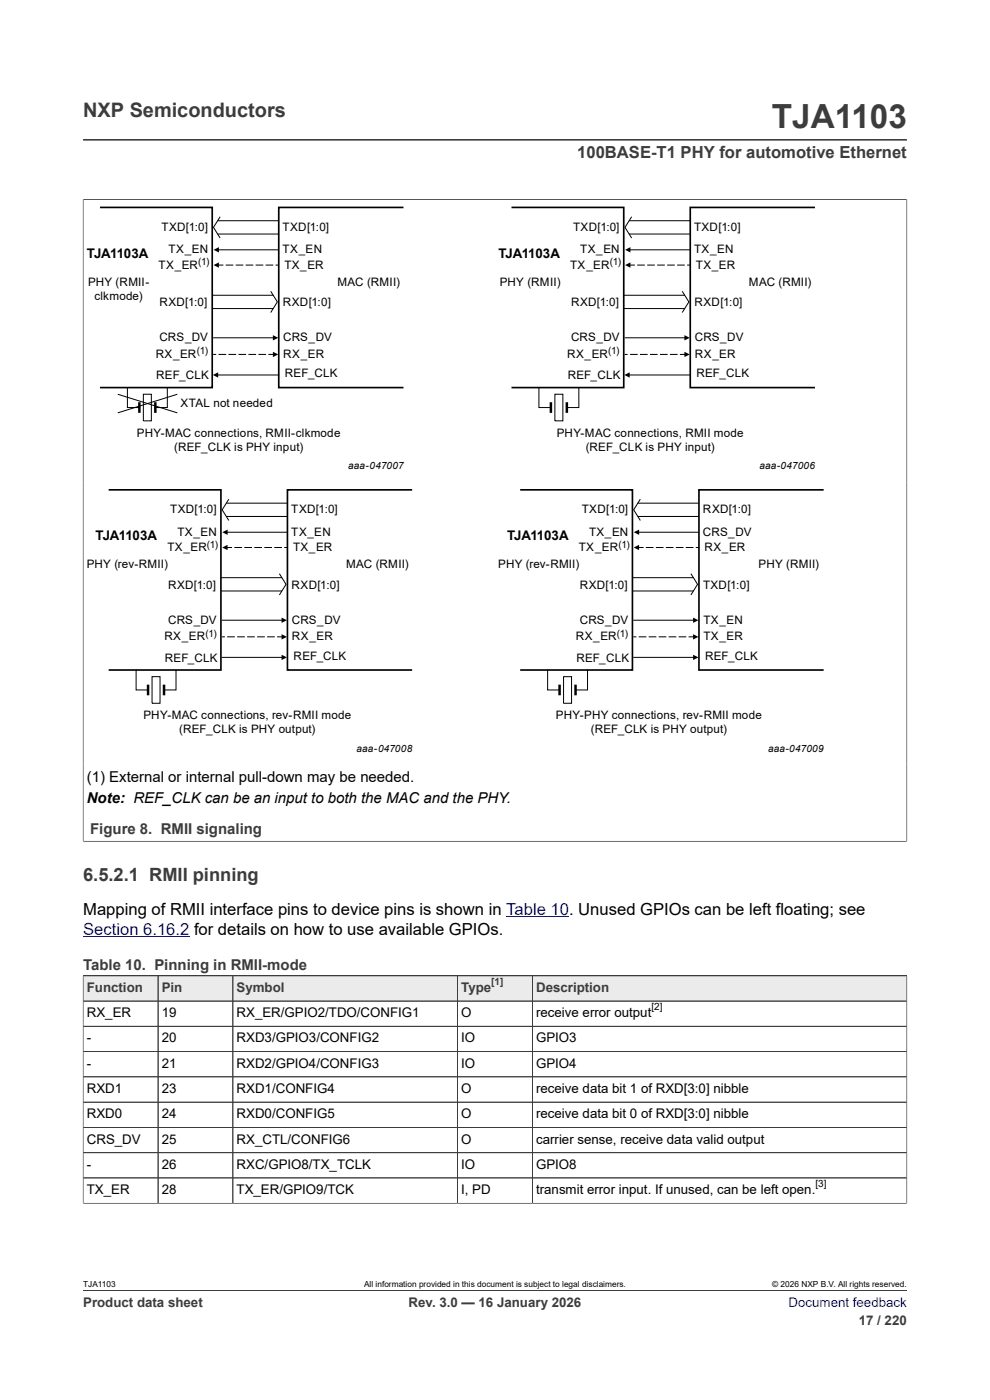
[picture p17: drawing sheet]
<svg xmlns="http://www.w3.org/2000/svg" width="210mm" height="297mm" viewBox="0 0 210 297" stroke-linecap="round" stroke-linejoin="round" font-family="sans-serif">
<defs><g id="words">
<text font-size="7.1" fill="#3c3c3c" x="163.7" y="27.2">TJA1103</text>
<text font-size="4.2" fill="#3c3c3c" x="17.6" y="24.8">NXP Semiconductors</text>
<text font-size="3.9" fill="#3c3c3c" x="17.6" y="186.8">6.5.2.1 RMII pinning</text>
<text font-size="3.5" fill="#3c3c3c" x="122.4" y="33.5">100BASE-T1 PHY for automotive Ethernet</text>
<text font-size="3.5" x="17.6" y="194.2">Mapping of RMII interface pins to device pins is shown in Table 10. Unused GPIOs can be left floating; see</text>
<text font-size="3.5" fill="#00f" x="17.6" y="198.4">Section 6.16.2 for details on how to use available GPIOs.</text>
<g font-size="3.2">
<text x="18.4" y="165.9">(1) External or internal pull-down may be needed.</text>
<text x="18.4" y="170.4">Note: REF_CLK can be an input to both the MAC and the PHY.</text>
</g>
<g font-size="3.2" fill="#3c3c3c">
<text x="19.1" y="177">Figure 8. RMII signaling</text>
<text x="17.6" y="205.8">Table 10. Pinning in RMII-mode</text>
</g>
<g font-size="2.8">
<text x="18.4" y="54.7">TJA1103A</text>
<text x="105.7" y="54.7">TJA1103A</text>
<text x="20.3" y="114.6">TJA1103A</text>
<text x="107.5" y="114.6">TJA1103A</text>
<text x="18.4" y="215.8">RX_ER</text>
<text x="34.3" y="215.8">19</text>
<text x="50.2" y="215.8">RX_ER/GPIO2/TDO/CONFIG1</text>
<text x="97.8" y="215.8">O</text>
<text x="113.7" y="215.8">receive error output</text>
<text x="18.4" y="221.1">-</text>
<text x="34.3" y="221.1">20</text>
<text x="50.2" y="221.1">RXD3/GPIO3/CONFIG2</text>
<text x="97.8" y="221.1">IO</text>
<text x="113.7" y="221.1">GPIO3</text>
<text x="18.4" y="226.5">-</text>
<text x="34.3" y="226.5">21</text>
<text x="50.2" y="226.5">RXD2/GPIO4/CONFIG3</text>
<text x="97.8" y="226.5">IO</text>
<text x="113.7" y="226.5">GPIO4</text>
<text x="18.4" y="231.9">RXD1</text>
<text x="34.3" y="231.9">23</text>
<text x="50.2" y="231.9">RXD1/CONFIG4</text>
<text x="97.8" y="231.9">O</text>
<text x="113.7" y="231.9">receive data bit 1 of RXD[3:0] nibble</text>
<text x="18.4" y="237.2">RXD0</text>
<text x="34.3" y="237.2">24</text>
<text x="50.2" y="237.2">RXD0/CONFIG5</text>
<text x="97.8" y="237.2">O</text>
<text x="113.7" y="237.2">receive data bit 0 of RXD[3:0] nibble</text>
<text x="18.4" y="242.6">CRS_DV</text>
<text x="34.3" y="242.6">25</text>
<text x="50.2" y="242.6">RX_CTL/CONFIG6</text>
<text x="97.8" y="242.6">O</text>
<text x="113.7" y="242.6">carrier sense, receive data valid output</text>
<text x="18.4" y="247.9">-</text>
<text x="34.3" y="247.9">26</text>
<text x="50.2" y="247.9">RXC/GPIO8/TX_TCLK</text>
<text x="97.8" y="247.9">IO</text>
<text x="113.7" y="247.9">GPIO8</text>
<text x="18.4" y="253.3">TX_ER</text>
<text x="34.3" y="253.3">28</text>
<text x="50.2" y="253.3">TX_ER/GPIO9/TCK</text>
<text x="97.8" y="253.3">I, PD</text>
<text x="113.7" y="253.3">transmit error input. If unused, can be left open.</text>
</g>
<g font-size="2.8" fill="#3c3c3c">
<text x="18.4" y="210.4">Function</text>
<text x="34.3" y="210.4">Pin</text>
<text x="50.2" y="210.4">Symbol</text>
<text x="97.8" y="210.4">Type</text>
<text x="113.7" y="210.4">Description</text>
<text x="17.6" y="277.3">Product data sheet</text>
<text x="86.7" y="277.3">Rev. 3.0 — 16 January 2026</text>
<text x="182.2" y="281">17 / 220</text>
</g>
<text font-size="2.8" fill="#00f" x="167.3" y="277.3">Document feedback</text>
<g font-size="2.5">
<text x="34.3" y="49">TXD[1:0]</text>
<text x="35.8" y="53.7">TX_EN</text>
<text x="59.9" y="53.7">TX_EN</text>
<text x="59.9" y="49">TXD[1:0]</text>
<text x="121.6" y="49">TXD[1:0]</text>
<text x="123" y="53.7">TX_EN</text>
<text x="147.2" y="53.7">TX_EN</text>
<text x="147.2" y="49">TXD[1:0]</text>
<text x="33.7" y="57">TX_ER</text>
<text x="60.3" y="57">TX_ER</text>
<text x="120.9" y="57">TX_ER</text>
<text x="147.6" y="57">TX_ER</text>
<text x="18.7" y="60.6">PHY (RMII-</text>
<text x="20.1" y="63.6">clkmode)</text>
<text x="33.8" y="64.9">RXD[1:0]</text>
<text x="60" y="64.9">RXD[1:0]</text>
<text x="71.6" y="60.6">MAC (RMII)</text>
<text x="106" y="60.6">PHY (RMII)</text>
<text x="121.1" y="64.9">RXD[1:0]</text>
<text x="147.3" y="64.9">RXD[1:0]</text>
<text x="158.9" y="60.6">MAC (RMII)</text>
<text x="33" y="75.9">RX_ER</text>
<text x="33.8" y="72.4">CRS_DV</text>
<text x="60.1" y="72.4">CRS_DV</text>
<text x="60.1" y="75.9">RX_ER</text>
<text x="120.3" y="75.9">RX_ER</text>
<text x="121.1" y="72.4">CRS_DV</text>
<text x="147.4" y="72.4">CRS_DV</text>
<text x="147.4" y="75.9">RX_ER</text>
<text x="33.1" y="80.5">REF_CLK</text>
<text x="60.5" y="80.1">REF_CLK</text>
<text x="120.4" y="80.5">REF_CLK</text>
<text x="147.7" y="80.1">REF_CLK</text>
<text x="38.3" y="86.4">XTAL not needed</text>
<text x="29" y="92.7">PHY-MAC connections, RMII-clkmode</text>
<text x="37" y="95.7">(REF_CLK is PHY input)</text>
<text x="118.1" y="92.7">PHY-MAC connections, RMII mode</text>
<text x="124.2" y="95.7">(REF_CLK is PHY input)</text>
<text x="36.1" y="108.9">TXD[1:0]</text>
<text x="37.7" y="113.6">TX_EN</text>
<text x="61.8" y="113.6">TX_EN</text>
<text x="61.8" y="108.9">TXD[1:0]</text>
<text x="123.4" y="108.9">TXD[1:0]</text>
<text x="124.9" y="113.6">TX_EN</text>
<text x="149.1" y="113.6">CRS_DV</text>
<text x="149.1" y="108.9">RXD[1:0]</text>
<text x="35.5" y="116.9">TX_ER</text>
<text x="62.2" y="116.9">TX_ER</text>
<text x="122.8" y="116.9">TX_ER</text>
<text x="149.5" y="116.9">RX_ER</text>
<text x="18.4" y="120.5">PHY (rev-RMII)</text>
<text x="35.7" y="124.9">RXD[1:0]</text>
<text x="61.8" y="124.9">RXD[1:0]</text>
<text x="73.4" y="120.5">MAC (RMII)</text>
<text x="105.7" y="120.5">PHY (rev-RMII)</text>
<text x="123" y="124.9">RXD[1:0]</text>
<text x="149.1" y="124.9">TXD[1:0]</text>
<text x="160.9" y="120.5">PHY (RMII)</text>
<text x="34.9" y="135.8">RX_ER</text>
<text x="35.7" y="132.3">CRS_DV</text>
<text x="61.9" y="132.3">CRS_DV</text>
<text x="61.9" y="135.8">RX_ER</text>
<text x="122.2" y="135.8">RX_ER</text>
<text x="123" y="132.3">CRS_DV</text>
<text x="149.2" y="132.3">TX_EN</text>
<text x="149.2" y="135.8">TX_ER</text>
<text x="35" y="140.4">REF_CLK</text>
<text x="62.3" y="140">REF_CLK</text>
<text x="122.3" y="140.4">REF_CLK</text>
<text x="149.6" y="140">REF_CLK</text>
<text x="30.4" y="152.6">PHY-MAC connections, rev-RMII mode</text>
<text x="38" y="155.6">(REF_CLK is PHY output)</text>
<text x="117.9" y="152.6">PHY-PHY connections, rev-RMII mode</text>
<text x="125.3" y="155.6">(REF_CLK is PHY output)</text>
</g>
<g font-size="2.1">
<text x="42" y="56.3">(1)</text>
<text x="129.3" y="56.3">(1)</text>
<text x="41.7" y="75.2">(1)</text>
<text x="129" y="75.2">(1)</text>
<text x="73.8" y="99.5">aaa-047007</text>
<text x="161.1" y="99.5">aaa-047006</text>
<text x="43.9" y="116.2">(1)</text>
<text x="131.2" y="116.2">(1)</text>
<text x="43.6" y="135.1">(1)</text>
<text x="130.8" y="135.1">(1)</text>
<text x="75.6" y="159.5">aaa-047008</text>
<text x="162.9" y="159.5">aaa-047009</text>
<text x="138.2" y="214.3">[2]</text>
<text x="173" y="251.8">[3]</text>
</g>
<text font-size="2.1" fill="#3c3c3c" x="104.2" y="209">[1]</text>
<g font-size="1.8">
<text x="17.6" y="273.1">TJA1103</text>
<text x="77.2" y="273.1">All information provided in this document is subject to legal disclaimers.</text>
<text x="163.8" y="273.1">© 2026 NXP B.V. All rights reserved.</text>
</g>
</g></defs>
<path d="M17.6 29.7h174.8M17.6 42.3h174.8M17.6 42.3v136.2M192.4 42.3v136.2M17.6 178.5h174.8M17.6 207h174.8" fill="none" stroke="#3c3c3c" stroke-width=".21"/>
<path d="M21.2 44h23.8v38.2h-23.8M85.6 44h-26.5v38.2h26.5M108.5 44h23.8v38.2h-23.8M172.9 44h-26.5v38.2h26.5M23.1 103.9h23.8v38.2h-23.8M87.4 103.9h-26.4v38.2h26.4M110.3 103.9h23.9v38.2h-23.9M174.7 103.9h-26.4v38.2h26.4" fill="none" stroke="#000" stroke-width=".35"/>
<g fill="#000">
<path d="M45.3 53l1.1-.6v1.2zM45.3 56.2l1.1-.5v1.1zM132.6 53l1.1-.6v1.2zM132.6 56.2l1.1-.5v1.1zM45.1 79.5l1.2-.5v1.1zM57.9 71.1l1.1 .6-1.1 .5zM57.9 74.6l1.1 .6-1.1 .6zM132.4 79.5l1.2-.5v1.1zM145.2 71.1l1.1 .6-1.1 .5zM145.2 74.6l1.1 .6-1.1 .6zM47.2 112.9l1.1-.6v1.2zM47.1 116.1l1.2-.5v1.1z"/>
<path d="M134.4 112.9l1.2-.6v1.2zM134.4 116.1l1.2-.5v1.1zM59.7 131l1.2 .6-1.2 .5zM59.7 134.5l1.2 .6-1.2 .6zM59.7 138.9l1.2 .6-1.2 .5zM147 131l1.1 .6-1.1 .5zM147 134.5l1.1 .6-1.1 .6zM147 138.9l1.1 .6-1.1 .5z"/>
</g>
<g fill="none" stroke="#000" stroke-width=".21">
<path d="M45.9 56.2h1.4M45.9 53h13.1M46.1 46.8h13M46.1 49.6h13M46.7 46l-1.4 2.2 1.4 2.3M48 56.2h1.4M50.1 56.2h1.4M52.2 56.2h1.4M54.3 56.2h1.4M56.4 56.2h1.5M58.6 56.2h.4M133.2 56.2h1.4"/>
<path d="M133.2 53h13.1M133.4 46.8h13M133.4 49.6h13M134 46l-1.4 2.2 1.4 2.3M135.3 56.2h1.4M137.4 56.2h1.4M139.5 56.2h1.4M141.6 56.2h1.4M143.7 56.2h1.4M145.9 56.2h.4M45 65.5h13M45 62.6h13"/>
<path d="M45.3 71.7h13.2M45.3 75.2h.5M45.7 79.6h13.4M46.5 75.2h1.4M48.6 75.2h1.4M50.7 75.2h1.4M52.8 75.2h1.4M54.9 75.2h1.4M57 75.2h1.5M57.4 61.8l1.4 2.2-1.4 2.3M132.3 65.5h13M132.3 62.6h13"/>
<path d="M132.6 71.7h13.1M132.6 75.2h.4M133 79.6h13.4M133.7 75.2h1.5M135.9 75.2h1.4M138 75.2h1.4M140.1 75.2h1.4M142.2 75.2h1.4M144.3 75.2h1.4M144.7 61.8l1.4 2.2-1.4 2.3M25 83.6l12.6 4M27 82.2v4.3h2.6"/>
<path d="M30.4 83.6h1.7v5.7h-1.7zM35.5 82.2v4.3h-2.5M37.6 83.6l-12.6 4M114.3 82.2v4.3h2.6M117.7 83.6h1.7v5.7h-1.7zM122.8 82.2v4.3h-2.6M47.7 116.1h1.4M47.7 112.9h13.2M48 106.7h12.9M48 109.6h12.9M48.5 105.9l-1.4 2.3 1.4 2.2M49.8 116.1h1.4"/>
<path d="M51.9 116.1h1.5M54.1 116.1h1.4M56.2 116.1h1.4M58.3 116.1h1.4M60.4 116.1h.4M135 116.1h1.4M135 112.9h13.1M135.3 106.7h12.9M135.3 109.6h12.9M135.8 105.9l-1.4 2.3 1.4 2.2M137.1 116.1h1.4M139.2 116.1h1.4"/>
<path d="M141.3 116.1h1.5M143.5 116.1h1.4M145.6 116.1h1.4M147.7 116.1h.4M46.9 125.4h12.9M46.9 122.6h12.9M47.2 131.6h13.1M47.2 135.1h.4M47.2 139.5h13.1M48.3 135.1h1.4M50.4 135.1h1.4M52.5 135.1h1.4"/>
<path d="M54.6 135.1h1.5M56.8 135.1h1.4M58.9 135.1h1.4M59.3 121.7l1.4 2.3-1.4 2.2M134.2 125.4h12.9M134.2 122.6h12.9M134.4 131.6h13.2M134.4 135.1h.5M134.4 139.5h13.2M135.6 135.1h1.4M137.7 135.1h1.4M139.8 135.1h1.4"/>
<path d="M141.9 135.1h1.5M144.1 135.1h1.4M146.2 135.1h1.4M146.6 121.7l1.4 2.3-1.4 2.2M28.9 142.1v4.3h2.5M32.3 143.6h1.6v5.6h-1.6zM37.3 142.1v4.3h-2.5M116.2 142.1v4.3h2.5M119.5 143.6h1.7v5.6h-1.7zM124.6 142.1v4.3h-2.5"/>
</g>
<path d="M29.6 85.3v2.3M33 85.3v2.3M116.9 85.3v2.3M120.2 85.3v2.3M31.4 145.2v2.3M34.8 145.2v2.3M118.7 145.2v2.3M122.1 145.2v2.3" fill="none" stroke="#000" stroke-width=".53"/>
<path d="M17.6 198.8h22.6M107.4 194.5h13.3" fill="none" stroke="#00f" stroke-width=".21"/>
<path d="M17.7 207.1h15.8v5.2h-15.8z" fill="#ebebeb"/>
<path d="M17.6 207h15.9v5.4h-15.9z" fill="none" stroke="#3c3c3c" stroke-width=".21"/>
<path d="M33.6 207.1h15.7v5.2h-15.7z" fill="#ebebeb"/>
<path d="M33.5 207h15.9v5.4h-15.9z" fill="none" stroke="#3c3c3c" stroke-width=".21"/>
<path d="M49.5 207.1h47.5v5.2h-47.5z" fill="#ebebeb"/>
<path d="M49.4 207h47.7v5.4h-47.7z" fill="none" stroke="#3c3c3c" stroke-width=".21"/>
<path d="M97.1 207.1h15.8v5.2h-15.8z" fill="#ebebeb"/>
<path d="M97.1 207h15.8v5.4h-15.8z" fill="none" stroke="#3c3c3c" stroke-width=".21"/>
<path d="M113 207.1h79.3v5.2h-79.3z" fill="#ebebeb"/>
<g fill="none" stroke="#3c3c3c" stroke-width=".21">
<path d="M17.6 207h174.8v48.3M17.6 217.7h174.8M17.6 207.1v48.2M33.5 207.1v48.2M49.4 207.1v48.2M97.1 207.1v48.2M112.9 207v48.3M192.4 212.4h-174.8M17.6 223.1h174.8M17.6 228.4h174.8M17.6 233.8h174.8M17.6 239.2h174.8"/>
<path d="M17.6 255.3h174.8M17.6 244.5h174.8M17.6 249.9h174.8M17.6 273.8h174.8"/>
</g>
<use href="#words"/>
</svg>
